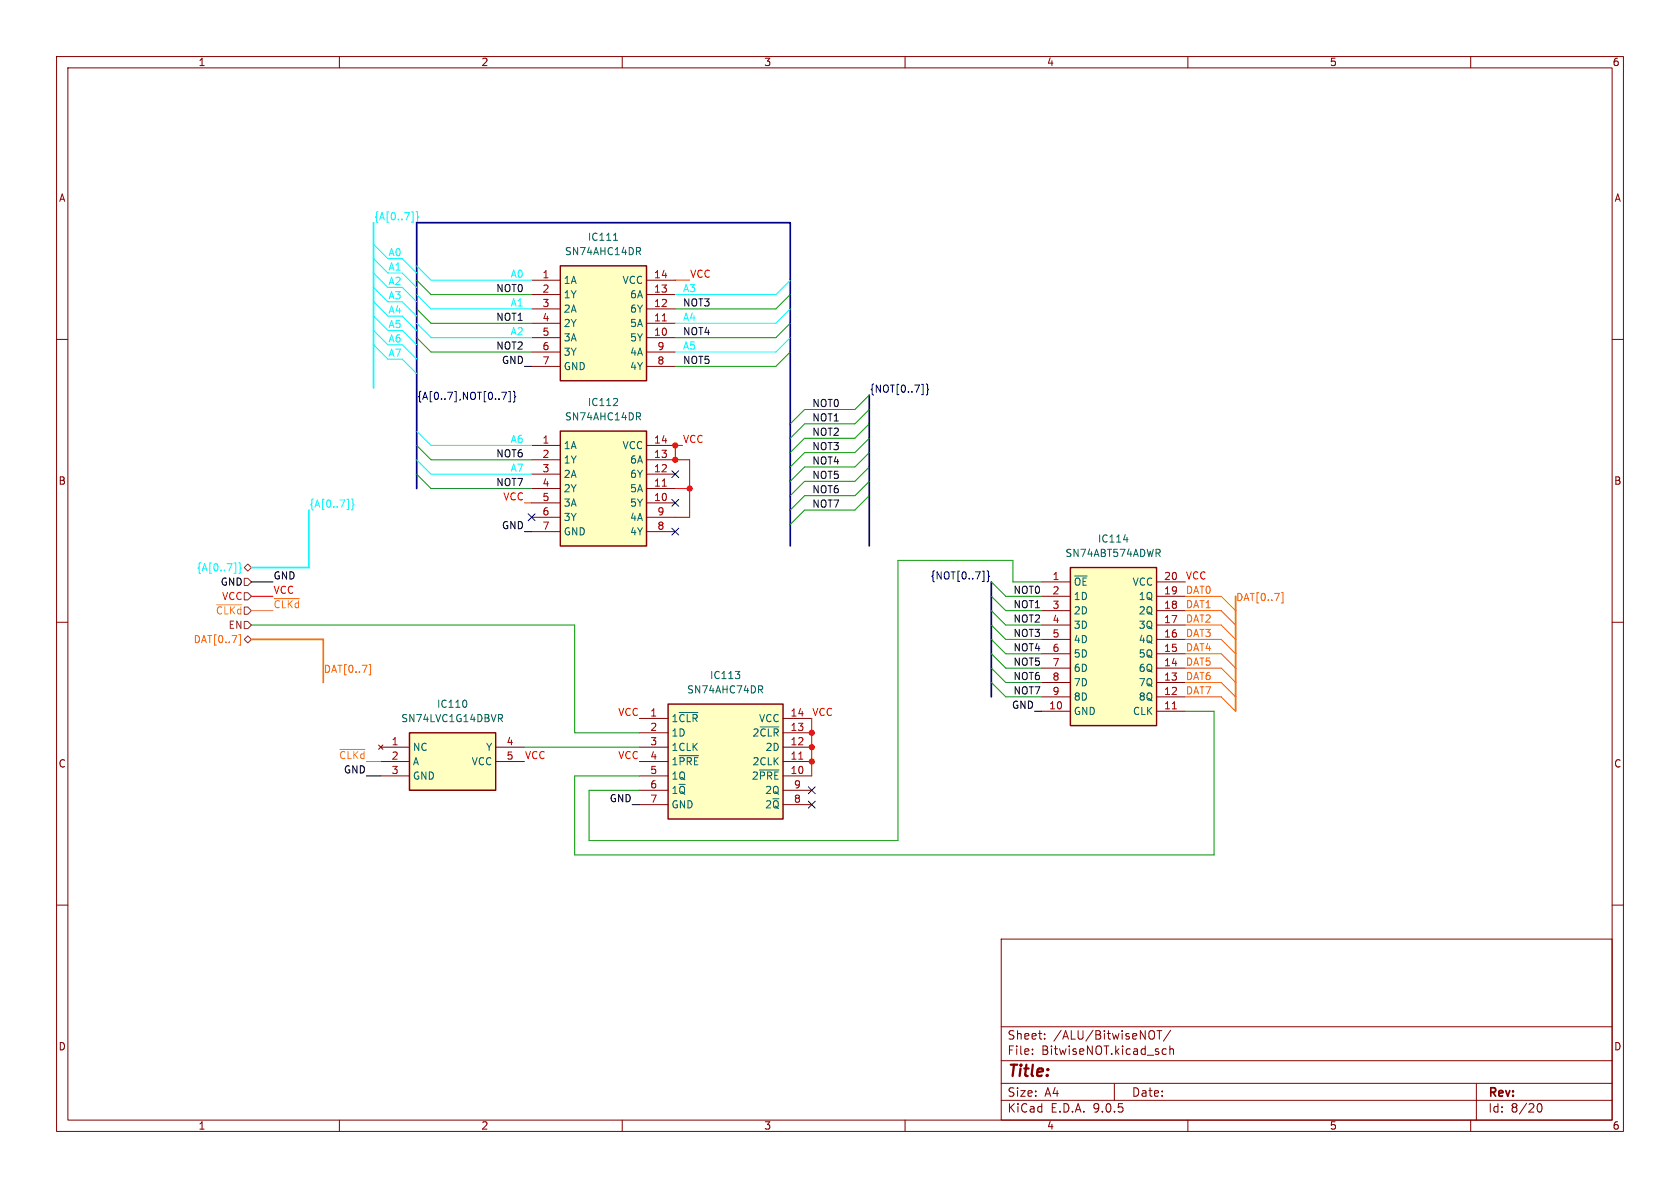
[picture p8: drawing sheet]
<svg xmlns="http://www.w3.org/2000/svg" width="297mm" height="210mm" viewBox="0 0 297 210" stroke-linecap="round" stroke-linejoin="round" font-family="sans-serif">
<defs><g id="words">
<text font-size="2.8" fill="#840000" x="178" y="190.9">Title:</text>
<g font-size="2.1" fill="#840000">
<text x="178" y="184">Sheet:</text>
<text x="186.2" y="184">/ALU/BitwiseNOT/</text>
<text x="178" y="186.7">File:</text>
<text x="184.1" y="186.7">BitwiseNOT.kicad_sch</text>
<text x="178" y="196.9">KiCad</text>
<text x="178" y="194.1">Size:</text>
<text x="184.7" y="194.1">A4</text>
<text x="185.7" y="196.9">E.D.A.</text>
<text x="193.3" y="196.9">9.0.5</text>
<text x="200" y="194.1">Date:</text>
<text x="263" y="194.3">Rev:</text>
<text x="263" y="196.9">Id:</text>
<text x="267.1" y="196.9">8/20</text>
</g>
<g font-size="1.8" fill="#840000">
<text x="35" y="11.9">1</text>
<text x="85" y="11.9">2</text>
<text x="135" y="11.9">3</text>
<text x="185" y="11.9">4</text>
<text x="235" y="11.9">5</text>
<text x="285" y="11.9">6</text>
<text x="10.3" y="35.9">A</text>
<text x="285.3" y="35.9">A</text>
<text x="10.3" y="85.9">B</text>
<text x="285.3" y="85.9">B</text>
<text x="10.3" y="135.9">C</text>
<text x="285.3" y="135.9">C</text>
<text x="10.3" y="185.9">D</text>
<text x="285.3" y="185.9">D</text>
<text x="35" y="199.9">1</text>
<text x="85" y="199.9">2</text>
<text x="135" y="199.9">3</text>
<text x="185" y="199.9">4</text>
<text x="235" y="199.9">5</text>
<text x="285" y="199.9">6</text>
</g>
<g font-size="1.8" fill="#00f8ff">
<text x="66" y="39">{A[0..7]}</text>
<text x="68.6" y="47.9">A1</text>
<text x="68.6" y="45.4">A0</text>
<text x="68.6" y="53">A3</text>
<text x="68.6" y="50.5">A2</text>
<text x="90.2" y="49.2">A0</text>
<text x="120.6" y="51.7">A3</text>
<text x="68.6" y="55.5">A4</text>
<text x="68.6" y="58.1">A5</text>
<text x="90.2" y="59.3">A2</text>
<text x="90.2" y="54.3">A1</text>
<text x="120.6" y="56.8">A4</text>
<text x="68.6" y="60.6">A6</text>
<text x="68.6" y="63.2">A7</text>
<text x="120.6" y="61.9">A5</text>
<text x="90.2" y="78.4">A6</text>
<text x="90.2" y="83.5">A7</text>
<text x="54.6" y="89.8">{A[0..7]}</text>
<text x="34.7" y="101.2">{A[0..7]}</text>
</g>
<g font-size="1.8" fill="#006464">
<text x="99.8" y="45.3">SN74AHC14DR</text>
<text x="103.8" y="42.8">IC111</text>
<text x="99.6" y="50.4">1A</text>
<text x="99.6" y="52.9">1Y</text>
<text x="110" y="50.4">VCC</text>
<text x="111.3" y="52.9">6A</text>
<text x="99.6" y="55.5">2A</text>
<text x="99.6" y="58">2Y</text>
<text x="111.3" y="55.5">6Y</text>
<text x="111.3" y="58">5A</text>
<text x="99.6" y="60.6">3A</text>
<text x="99.6" y="63.1">3Y</text>
<text x="99.6" y="65.6">GND</text>
<text x="111.3" y="60.6">5Y</text>
<text x="111.3" y="63.1">4A</text>
<text x="111.3" y="65.6">4Y</text>
<text x="103.8" y="72">IC112</text>
<text x="99.8" y="74.5">SN74AHC14DR</text>
<text x="99.6" y="79.6">1A</text>
<text x="99.6" y="82.1">1Y</text>
<text x="110" y="79.6">VCC</text>
<text x="111.3" y="82.1">6A</text>
<text x="99.6" y="84.7">2A</text>
<text x="99.6" y="87.2">2Y</text>
<text x="99.6" y="89.8">3A</text>
<text x="111.3" y="84.7">6Y</text>
<text x="111.3" y="87.2">5A</text>
<text x="111.3" y="89.8">5Y</text>
<text x="99.6" y="92.3">3Y</text>
<text x="99.6" y="94.8">GND</text>
<text x="111.3" y="92.3">4A</text>
<text x="111.3" y="94.8">4Y</text>
<text x="188.3" y="98.7">SN74ABT574ADWR</text>
<text x="194" y="96.1">IC114</text>
<text x="189.7" y="103.7">~{OE}</text>
<text x="189.7" y="106.3">1D</text>
<text x="200.1" y="103.7">VCC</text>
<text x="201.2" y="106.3">1Q</text>
<text x="189.7" y="108.8">2D</text>
<text x="189.7" y="111.4">3D</text>
<text x="189.7" y="113.9">4D</text>
<text x="201.2" y="108.8">2Q</text>
<text x="201.2" y="111.4">3Q</text>
<text x="201.2" y="113.9">4Q</text>
<text x="189.7" y="116.4">5D</text>
<text x="189.7" y="119">6D</text>
<text x="201.2" y="116.4">5Q</text>
<text x="201.2" y="119">6Q</text>
<text x="77.2" y="125.3">IC110</text>
<text x="121.4" y="122.8">SN74AHC74DR</text>
<text x="125.4" y="120.2">IC113</text>
<text x="189.7" y="121.5">7D</text>
<text x="189.7" y="124.1">8D</text>
<text x="201.2" y="121.5">7Q</text>
<text x="201.2" y="124.1">8Q</text>
<text x="70.8" y="127.9">SN74LVC1G14DBVR</text>
<text x="118.6" y="127.9">1~{CLR}</text>
<text x="118.6" y="130.4">1D</text>
<text x="132.9" y="130.4">2~{CLR}</text>
<text x="134.1" y="127.9">VCC</text>
<text x="189.7" y="126.6">GND</text>
<text x="200.2" y="126.6">CLK</text>
<text x="72.9" y="132.9">NC</text>
<text x="72.9" y="135.5">A</text>
<text x="83.3" y="135.5">VCC</text>
<text x="85.8" y="132.9">Y</text>
<text x="118.6" y="132.9">1CLK</text>
<text x="118.6" y="135.5">1~{PRE}</text>
<text x="132.9" y="135.5">2CLK</text>
<text x="135.2" y="132.9">2D</text>
<text x="72.9" y="138">GND</text>
<text x="118.6" y="138">1Q</text>
<text x="118.6" y="140.6">1~{Q}</text>
<text x="118.6" y="143.1">GND</text>
<text x="132.8" y="138">2~{PRE}</text>
<text x="135.2" y="140.6">2Q</text>
<text x="135.2" y="143.1">2~{Q}</text>
</g>
<g font-size="1.8" fill="#0f0f0f">
<text x="87.6" y="51.7">NOT0</text>
<text x="87.6" y="56.8">NOT1</text>
<text x="120.6" y="54.3">NOT3</text>
<text x="120.6" y="59.3">NOT4</text>
<text x="87.6" y="61.9">NOT2</text>
<text x="120.6" y="64.4">NOT5</text>
<text x="143.5" y="74.6">NOT1</text>
<text x="143.5" y="77.1">NOT2</text>
<text x="143.5" y="72">NOT0</text>
<text x="87.6" y="80.9">NOT6</text>
<text x="143.5" y="82.2">NOT4</text>
<text x="143.5" y="79.7">NOT3</text>
<text x="87.6" y="86">NOT7</text>
<text x="143.5" y="87.3">NOT6</text>
<text x="143.5" y="89.8">NOT7</text>
<text x="143.5" y="84.7">NOT5</text>
<text x="179.1" y="107.6">NOT1</text>
<text x="179.1" y="105.1">NOT0</text>
<text x="179.1" y="112.7">NOT3</text>
<text x="179.1" y="110.1">NOT2</text>
<text x="179.1" y="115.2">NOT4</text>
<text x="179.1" y="117.8">NOT5</text>
<text x="179.1" y="120.3">NOT6</text>
<text x="179.1" y="122.8">NOT7</text>
</g>
<g font-size="1.8" fill="#a90000">
<text x="95.8" y="49.3">1</text>
<text x="95.8" y="51.8">2</text>
<text x="115.5" y="49.3">14</text>
<text x="115.5" y="51.8">13</text>
<text x="95.8" y="54.4">3</text>
<text x="95.8" y="56.9">4</text>
<text x="95.8" y="59.4">5</text>
<text x="115.5" y="54.4">12</text>
<text x="115.5" y="56.9">11</text>
<text x="115.5" y="59.4">10</text>
<text x="95.8" y="62">6</text>
<text x="95.8" y="64.5">7</text>
<text x="116.1" y="62">9</text>
<text x="116.1" y="64.5">8</text>
<text x="95.8" y="78.5">1</text>
<text x="95.8" y="81">2</text>
<text x="95.8" y="83.6">3</text>
<text x="115.5" y="78.5">14</text>
<text x="115.5" y="81">13</text>
<text x="115.5" y="83.6">12</text>
<text x="95.8" y="86.1">4</text>
<text x="95.8" y="88.6">5</text>
<text x="115.5" y="86.1">11</text>
<text x="115.5" y="88.6">10</text>
<text x="95.8" y="91.2">6</text>
<text x="95.8" y="93.7">7</text>
<text x="116.1" y="91.2">9</text>
<text x="116.1" y="93.7">8</text>
<text x="186" y="102.6">1</text>
<text x="186" y="105.2">2</text>
<text x="186" y="107.7">3</text>
<text x="205.7" y="102.6">20</text>
<text x="205.7" y="105.2">19</text>
<text x="205.7" y="107.7">18</text>
<text x="186" y="110.2">4</text>
<text x="186" y="112.8">5</text>
<text x="205.7" y="110.2">17</text>
<text x="205.7" y="112.8">16</text>
<text x="186" y="115.3">6</text>
<text x="186" y="117.9">7</text>
<text x="205.7" y="115.3">15</text>
<text x="205.7" y="117.9">14</text>
<text x="185.4" y="125.5">10</text>
<text x="186" y="120.4">8</text>
<text x="186" y="122.9">9</text>
<text x="205.7" y="120.4">13</text>
<text x="205.7" y="122.9">12</text>
<text x="205.7" y="125.5">11</text>
<text x="69.1" y="131.8">1</text>
<text x="89.5" y="131.8">4</text>
<text x="114.9" y="126.7">1</text>
<text x="114.9" y="129.3">2</text>
<text x="114.9" y="131.8">3</text>
<text x="139.7" y="126.7">14</text>
<text x="139.7" y="129.3">13</text>
<text x="139.7" y="131.8">12</text>
<text x="69.1" y="134.4">2</text>
<text x="69.1" y="136.9">3</text>
<text x="89.5" y="134.4">5</text>
<text x="114.9" y="134.4">4</text>
<text x="114.9" y="136.9">5</text>
<text x="139.7" y="134.4">11</text>
<text x="139.7" y="136.9">10</text>
<text x="114.9" y="139.4">6</text>
<text x="114.9" y="142">7</text>
<text x="140.3" y="139.4">9</text>
<text x="140.3" y="142">8</text>
</g>
<g font-size="1.8" fill="#ff0007">
<text x="121.9" y="49.2">VCC</text>
<text x="120.6" y="78.4">VCC</text>
<text x="88.9" y="88.6">VCC</text>
<text x="39.2" y="106.3">VCC</text>
<text x="48.3" y="105.1">VCC</text>
<text x="209.5" y="102.5">VCC</text>
<text x="109.2" y="126.7">VCC</text>
<text x="143.5" y="126.7">VCC</text>
<text x="92.7" y="134.3">VCC</text>
<text x="109.2" y="134.3">VCC</text>
</g>
<g font-size="1.8">
<text x="88.6" y="64.4">GND</text>
<text x="88.6" y="93.6">GND</text>
<text x="38.9" y="103.7">GND</text>
<text x="48.3" y="102.5">GND</text>
<text x="178.8" y="125.4">GND</text>
<text x="60.7" y="136.8">GND</text>
<text x="107.7" y="141.9">GND</text>
</g>
<g font-size="1.8" fill="#000084">
<text x="73.7" y="70.8">{A[0..7],NOT[0..7]}</text>
<text x="153.7" y="69.5">{NOT[0..7]}</text>
<text x="164.4" y="102.5">{NOT[0..7]}</text>
</g>
<g font-size="1.8" fill="#ffba00">
<text x="48.3" y="107.6">~{CLKd}</text>
<text x="59.8" y="134.3">~{CLKd}</text>
</g>
<g font-size="1.8" fill="#ff6400">
<text x="209.5" y="105.1">DAT0</text>
<text x="209.5" y="107.6">DAT1</text>
<text x="218.4" y="106.3">DAT[0..7]</text>
<text x="34.1" y="113.9">DAT[0..7]</text>
<text x="209.5" y="112.7">DAT3</text>
<text x="209.5" y="110.1">DAT2</text>
<text x="57.1" y="119">DAT[0..7]</text>
<text x="209.5" y="115.2">DAT4</text>
<text x="209.5" y="117.8">DAT5</text>
<text x="209.5" y="120.3">DAT6</text>
<text x="209.5" y="122.8">DAT7</text>
</g>
<g font-size="1.8" fill="#725600">
<text x="38.1" y="108.8">~{CLKd}</text>
<text x="40.3" y="111.4">EN</text>
</g>
</g></defs>
<g fill="none" stroke="#840000" stroke-width=".18">
<path d="M10 10h277v190h-277zM12 12h273v186h-273zM60 10v2M110 10v2M160 10v2M210 10v2M260 10v2M10 60h2M285 60h2M10 110h2M285 110h2M10 160h2"/>
<path d="M177 166h108v32h-108zM285 160h2M60 198v2M110 198v2M160 198v2M177 194.5h108M177 191.5h108M177 187.5h108M177 181.5h108M182.5 186.3v.1M182.5 185.5v.1M184.7 183.6v.1"/>
<path d="M184.7 182.8v.1M197 191.5v3M203.7 182.2l.2 .1a.96 .96 0 0 1-.2 1.4M204.5 182.2h.9M205 182.2v1.5M205.5 186.3l.2 .1 .5-.1M206.2 185.5l-.5-.1-.2 .1M206.8 185.5l.2-.1 .4 .1 .1 .9M206.8 184.9v1.5M207 182.1l-1.3 2M210 198v2M260 198v2"/>
<path d="M261 191.5v6.5M271.7 195.7l.2-.5 .2-.1a.81 .81 0 0 1 .6 .6 .81 .81 0 0 1-.3 .8h-.4l-.3-.5"/>
</g>
<path d="M99.1 47h15.2v20.3h-15.2z" fill="#ffffc2"/>
<path d="M99.1 47h15.2v20.3h-15.2z" fill="none" stroke="#840000" stroke-width=".25"/>
<g fill="none" stroke="#840000" stroke-width=".18">
<path d="M94 49.5h5.1M94 52.1h5.1M94 54.6h5.1M94 57.2h5.1M94 59.7h5.1M114.3 49.5h5.1M114.3 52.1h5.1M114.3 54.6h5.1M114.3 57.2h5.1M114.3 59.7h5.1M94 62.2h5.1M94 64.8h5.1"/>
<path d="M114.3 62.2h5.1M114.3 64.8h5.1"/>
</g>
<path d="M117.1 56.7h.7" fill="none" stroke="#a90000" stroke-width=".18"/>
<path d="M108.5 42.5h.7M108.7 41.4l.1-.2v1.3M112.8 44.4l.4 .6M113 43.8l.2 .2v.3l-.2 .1" fill="none" stroke="#006464" stroke-width=".18"/>
<path d="M72.4 129.5h15.2v10.2h-15.2z" fill="#ffffc2"/>
<path d="M72.4 129.5h15.2v10.2h-15.2z" fill="none" stroke="#840000" stroke-width=".25"/>
<path d="M66.9 131.7l.8 .8M67.3 132.1h5.1M67.3 134.6h5.1M67.3 137.2h5.1M67.7 131.7l-.8 .8M87.6 132.1h5.1M87.6 134.6h5.1" fill="none" stroke="#840000" stroke-width=".18"/>
<path d="M82.4 123.9l.1 .4-.1 .6M88.1 126.3h.5l.2 .3-.1 .3-.6 .1M88.4 127l.4 .6" fill="none" stroke="#006464" stroke-width=".18"/>
<path d="M118.1 124.5h20.3v20.3h-20.3z" fill="#ffffc2"/>
<path d="M118.1 124.5h20.3v20.3h-20.3z" fill="none" stroke="#840000" stroke-width=".25"/>
<g fill="none" stroke="#840000" stroke-width=".18">
<path d="M113 127h5.1M113 129.5h5.1M113 132.1h5.1M113 134.6h5.1M113 137.2h5.1M113 139.7h5.1M138.4 127h5.1M138.4 129.5h5.1M138.4 132.1h5.1M138.4 134.6h5.1M138.4 137.2h5.1M138.4 139.7h5.1"/>
<path d="M113 142.2h5.1M138.4 142.2h5.1"/>
</g>
<path d="M130 118.7h.8l-.4 .5M130.7 119.2l.1 .2-.1 .5M120.1 126h3.3M120.1 133.6h3.4M134.3 136.1h3.4M134.4 128.5h3.3M134.4 121.9l.4 .6M134.6 121.2l.2 .3v.3l-.2 .1" fill="none" stroke="#006464" stroke-width=".18"/>
<path d="M141.2 134.2h.7" fill="none" stroke="#a90000" stroke-width=".18"/>
<path d="M189.2 100.3h15.3v28h-15.3z" fill="#ffffc2"/>
<path d="M189.2 100.3h15.3v28h-15.3z" fill="none" stroke="#840000" stroke-width=".25"/>
<g fill="none" stroke="#840000" stroke-width=".18">
<path d="M184.1 102.9h5.1M184.1 105.4h5.1M184.1 108h5.1M184.1 110.5h5.1M184.1 113h5.1M184.1 115.6h5.1M184.1 118.1h5.1M204.5 102.9h5M204.5 105.4h5M204.5 108h5M204.5 110.5h5M204.5 113h5"/>
<path d="M204.5 115.6h5M204.5 118.1h5M184.1 120.7h5.1M184.1 123.2h5.1M184.1 125.7h5.1M204.5 120.7h5M204.5 123.2h5M204.5 125.7h5"/>
</g>
<path d="M207.3 125.3h.7" fill="none" stroke="#a90000" stroke-width=".18"/>
<path d="M198.6 95.4h.8M204.7 97.8l.4 .6M205 97.2l.1 .1-.1 .4" fill="none" stroke="#006464" stroke-width=".18"/>
<path d="M99.1 76.2h15.2v20.3h-15.2z" fill="#ffffc2"/>
<path d="M99.1 76.2h15.2v20.3h-15.2z" fill="none" stroke="#840000" stroke-width=".25"/>
<g fill="none" stroke="#840000" stroke-width=".18">
<path d="M94 78.7h5.1M114.3 78.7h5.1M94 81.3h5.1M94 83.8h5.1M94 86.4h5.1M94 88.9h5.1M94 91.4h5.1M94 94h5.1M114.3 81.3h5.1M114.3 83.8h5.1M114.3 86.4h5.1M114.3 88.9h5.1"/>
<path d="M114.3 91.4h5.1M114.3 94h5.1"/>
</g>
<path d="M117.1 85.9h.7" fill="none" stroke="#a90000" stroke-width=".18"/>
<path d="M109.1 70.5l.1 .2-.1 .3-.7 .7h.8M112.8 73.6l.4 .6M113 73l.2 .2v.3l-.2 .1" fill="none" stroke="#006464" stroke-width=".18"/>
<path d="M43.8 99.7l.6 .6-.6 .7-.6-.7zM43.2 109.9h.6l.6 .6-.6 .6h-.6zM43.2 102.2h.6l.6 .7-.6 .6h-.6zM43.2 104.8h.6l.6 .6-.6 .6h-.6zM43.2 113l.6-.6 .6 .6-.6 .7z" fill="none" stroke="#725600" stroke-width=".18"/>
<path d="M38.3 106.9h4.5M44.4 108h3.9M48.5 105.8h4.5M60.1 132.5h4.4M64.8 134.6h2.5" fill="none" stroke="#ffba00" stroke-width=".18"/>
<g fill="none" stroke="#00f8ff" stroke-width=".18">
<path d="M72.7 37.5h.3v1.8h-.3M73.6 37.4l.2 .2v.6l.2 .2-.2 .2v.6l-.2 .1M66 45.7l2.6 2.6h2.5l2.6 2.5M66 53.3l2.6 2.6M66 50.8l2.6 2.5M66 48.3l2.6 2.5M66 58.4l2.6 2.6M66 55.9l2.6 2.5M66 43.2l2.6 2.5M71.1 58.4l2.6 2.6M71.1 55.9l2.6 2.5M71.1 53.3l2.6 2.6"/>
<path d="M71.1 45.7l2.6 2.6M71.1 50.8l2.6 2.5M73.7 57.2l2.5 2.5h17.8M73.7 47l2.5 2.5h17.8M73.7 52.1l2.5 2.5h17.8M139.7 59.7l-2.5 2.5h-17.8M139.7 49.5l-2.5 2.6h-17.8M139.7 54.6l-2.5 2.6h-17.8M66 61l2.6 2.5M71.1 63.5l2.6 2.5M71.1 61l2.6 2.5M73.7 76.2l2.5 2.5h17.8"/>
<path d="M41.4 99.5h.3v1.8h-.3M42.2 99.5l.3 .1v.6l.1 .2-.1 .2v.6l-.3 .2M61.3 88.3h.3v1.8h-.3M62.1 88.2l.3 .2v.6l.2 .2-.2 .2v.6l-.3 .1M73.7 81.3l2.5 2.5h17.8"/>
</g>
<path d="M42.2 112.2h.3v1.8h-.3M65.2 117.5h.3v1.8h-.3M209.5 118.1h6.4l2.5 2.6M209.5 110.5h6.4l2.5 2.5M209.5 113h6.4l2.5 2.6M209.5 115.6h6.4l2.5 2.5M209.5 105.4h6.4l2.5 2.6M209.5 108h6.4l2.5 2.5M226.5 104.8h.3v1.8h-.3M209.5 123.2h6.4l2.5 2.5M209.5 120.7h6.4l2.5 2.5" fill="none" stroke="#ff6400" stroke-width=".18"/>
<g fill="none" stroke="#000084" stroke-width=".18">
<path d="M88.7 69.3h.8l-.5 1.3M89.9 69.2h.3v1.8h-.3M90.8 69.2l.2 .1v.6l.2 .2-.2 .2v.6l-.2 .2M162.9 67.9h.3v1.9h-.3M163.7 67.9l.3 .2v.6l.2 .2-.2 .1v.6l-.3 .2M93.4 90.8l1.2 1.2M94.6 90.8l-1.2 1.2M118.8 88.3l1.2 1.2M118.8 93.4l1.2 1.2M118.8 83.2l1.2 1.2M120 88.3l-1.2 1.2M120 93.4l-1.2 1.2"/>
<path d="M120 83.2l-1.2 1.2M173.6 101h.4v1.8h-.4M174.5 100.9l.2 .2v.6l.2 .2-.2 .2v.6l-.2 .1M142.9 139.1l1.2 1.2M144.1 139.1l-1.2 1.2M142.9 141.6l1.2 1.2M144.1 141.6l-1.2 1.2"/>
</g>
<path d="M66 39.4v29.2M54.6 90.2v10.1h-10.2" fill="none" stroke="#00f8ff" stroke-width=".3"/>
<path d="M153.7 69.9v26.6M73.7 86.4v-47h66v57.1M175.3 102.9v20.3" fill="none" stroke="#000084" stroke-width=".3"/>
<path d="M44.4 113h12.7v7.7M218.4 105.4v20.3" fill="none" stroke="#ff6400" stroke-width=".3"/>
<g fill="none" stroke="#009600" stroke-width=".18">
<path d="M73.7 49.5l2.5 2.6h17.8M73.7 54.6l2.5 2.6h17.8M73.7 59.7l2.5 2.5h17.8M139.7 57.2l-2.5 2.5h-17.8M139.7 52.1l-2.5 2.5h-17.8M73.7 78.7l2.5 2.6h17.8M139.7 62.2l-2.5 2.6h-17.8M153.7 74.9l-2.6 2.6h-8.9l-2.5 2.5M153.7 77.5l-2.6 2.5h-8.9l-2.5 2.6M153.7 69.9l-2.6 2.5h-8.9l-2.5 2.5M153.7 72.4l-2.6 2.5h-8.9l-2.5 2.6M73.7 83.8l2.5 2.6h17.8"/>
<path d="M153.7 85.1l-2.6 2.5h-8.9l-2.5 2.6M153.7 80l-2.6 2.6h-8.9l-2.5 2.5M153.7 82.6l-2.6 2.5h-8.9l-2.5 2.5M153.7 87.6l-2.6 2.6h-8.9l-2.5 2.5M44.4 110.5h57.2v19h11.4M175.3 108l2.5 2.5h6.3M175.3 115.6l2.5 2.5h6.3M175.3 113l2.5 2.6h6.3M175.3 110.5l2.5 2.5h6.3M175.3 102.9l2.5 2.5h6.3M175.3 118.1l2.5 2.6h6.3M175.3 105.4l2.5 2.6h6.3"/>
<path d="M184.1 102.9h-5v-3.8h-20.4v49.5h-54.6v-8.9h8.9M92.7 132.1h20.3M175.3 120.7l2.5 2.5h6.3M209.5 125.7h5.1v25.4h-113v-13.9h11.4"/>
</g>
<path d="M119.4 49.5h2.5M120.6 78.7h-1.2v2.6h2.5v10.1h-2.5M92.7 88.9h1.3M119.4 86.4h2.5M44.4 105.4h3.9M143.5 127v10.2" fill="none" stroke="#ff0007" stroke-width=".18"/>
<path d="M92.7 64.8h1.3M92.7 94h1.3M44.4 102.9h3.9M64.8 137.2h2.5M182.9 125.7h1.2M111.8 142.2h1.2" fill="none" stroke="#000" stroke-width=".18"/>
<g fill="#ff0007" stroke="#ff0007" stroke-width=".18">
<circle cx="121.9" cy="86.4" r=".46"/>
<circle cx="119.4" cy="81.3" r=".46"/>
<circle cx="119.4" cy="78.7" r=".46"/>
<circle cx="143.5" cy="134.6" r=".46"/>
<circle cx="143.5" cy="129.5" r=".46"/>
<circle cx="143.5" cy="132.1" r=".46"/>
</g>
<use href="#words"/>
</svg>
